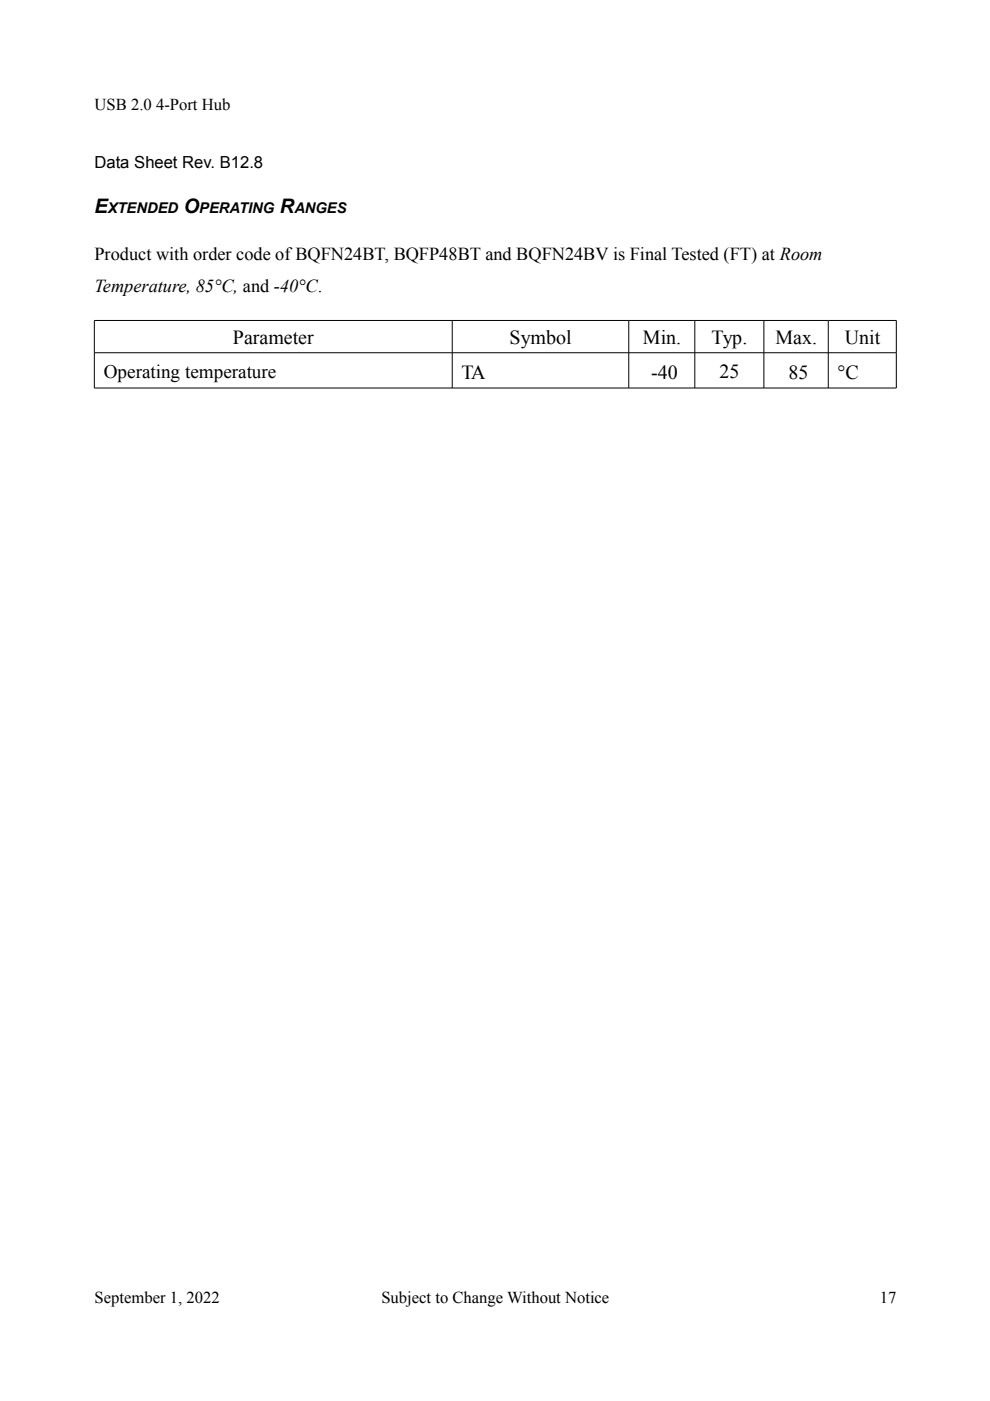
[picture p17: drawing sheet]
<svg xmlns="http://www.w3.org/2000/svg" width="210mm" height="297mm" viewBox="0 0 210 297" stroke-linecap="round" stroke-linejoin="round" font-family="sans-serif">
<defs><g id="words">
<g font-size="4.2">
<text x="20" y="45.3">E</text>
<text x="39" y="45.3">O</text>
<text x="59.3" y="45.3">R</text>
<text x="49.4" y="72.9">Parameter</text>
<text x="108.1" y="72.9">Symbol</text>
<text x="136.3" y="72.9">Min.</text>
<text x="150.9" y="72.9">Typ.</text>
<text x="164.4" y="72.9">Max.</text>
<text x="179.1" y="72.9">Unit</text>
<text x="97.9" y="80.4">TA</text>
<text x="138" y="80.4">-40</text>
<text x="152.6" y="80">25</text>
<text x="167.2" y="80.4">85</text>
<text x="177.6" y="80.4">°C</text>
</g>
<text font-size="4.1" x="22" y="80.2">Operating temperature</text>
<g font-size="3.9">
<text x="20" y="55.2">Product with order code ofBQFN24BT, BQFP48BT and BQFN24BV is Final Tested (FT) at Room</text>
<text x="20" y="61.9">Temperature, 85°C, and -40°C.</text>
</g>
<g font-size="3.5">
<text x="20" y="23.3">USB 2.0 4-Port Hub</text>
<text x="20" y="35.6">Data Sheet Rev. B12.8</text>
<text x="20" y="276.2">September 1, 2022</text>
<text x="80.9" y="276.2">Subject to Change Without Notice</text>
<text x="186.5" y="276.2">17</text>
</g>
<g font-size="3.1">
<text x="22.9" y="45.3">XTENDED</text>
<text x="42.3" y="45.3">PERATING</text>
<text x="62.4" y="45.3">ANGES</text>
</g>
</g></defs>
<path d="M20 67.9h170v14.4h-170zM20 74.8h170M95.9 68v14.3M133.3 68v14.3M147.3 68v14.3M162 68v14.3M175.6 68v14.3" fill="none" stroke="#000" stroke-width=".21"/>
<use href="#words"/>
</svg>
